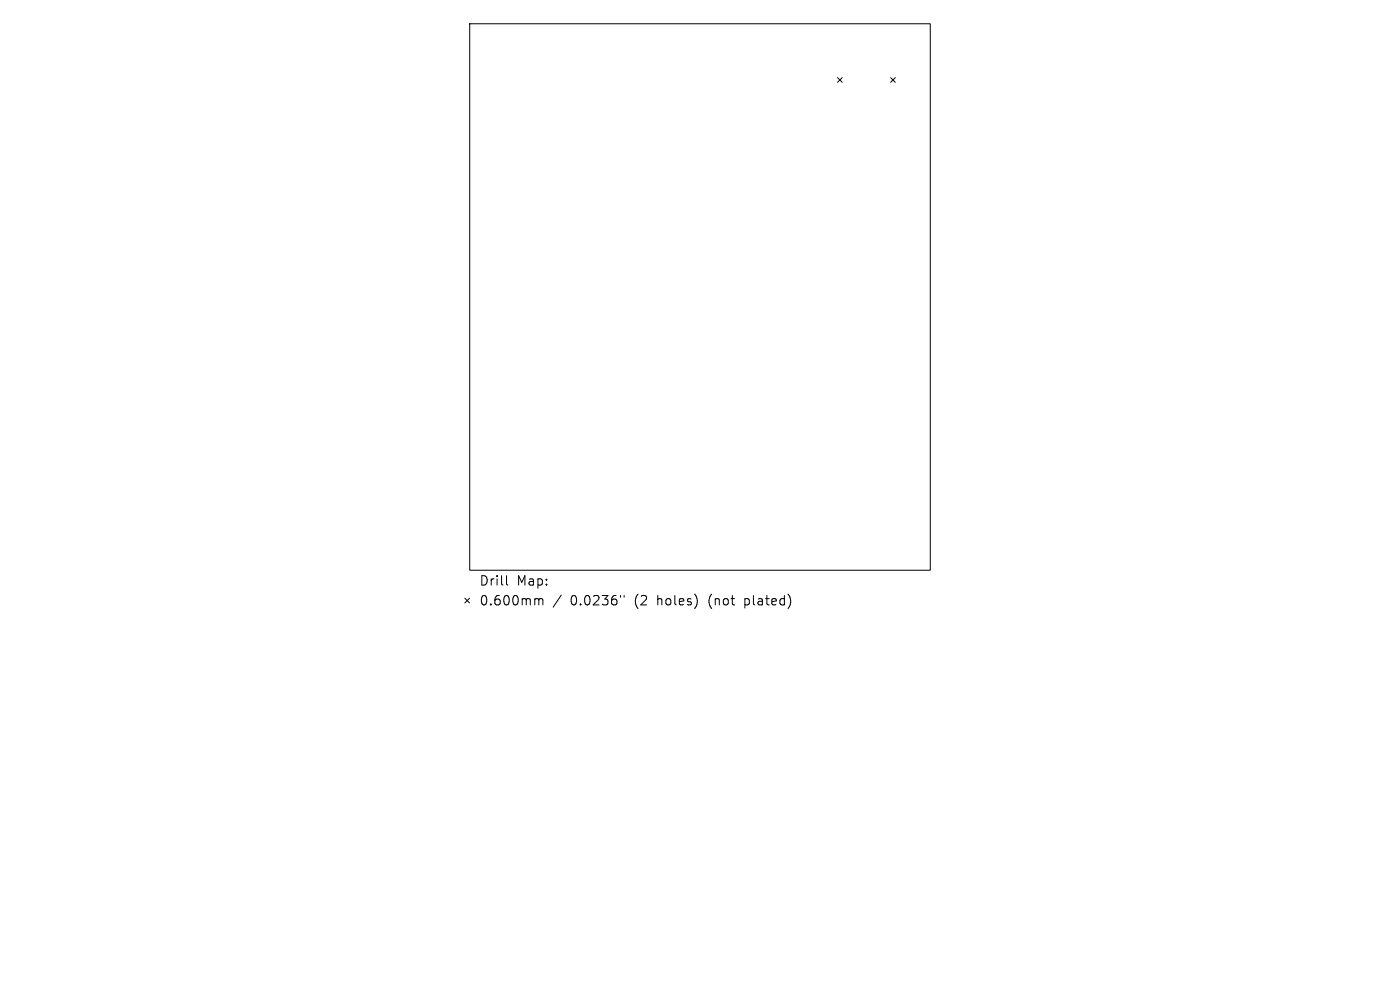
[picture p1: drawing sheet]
<svg xmlns="http://www.w3.org/2000/svg" width="297mm" height="210mm" viewBox="0 0 297 210" stroke-linecap="round" stroke-linejoin="round" font-family="sans-serif">
<defs><g id="words">
<g font-size="2.8">
<text x="101.6" y="124.5">Drill</text>
<text x="109.6" y="124.5">Map:</text>
<text x="101.6" y="128.7">0.600mm</text>
<text x="121.1" y="128.7">0.0236&quot;</text>
<text x="134.8" y="128.7">(2</text>
<text x="139.7" y="128.7">holes)</text>
<text x="150.8" y="128.7">(not</text>
<text x="158.6" y="128.7">plated)</text>
</g>
</g></defs>
<g fill="none" stroke="#000" stroke-width=".21">
<path d="M99.6 5h97.8v116h-97.8zM177.7 16.5l1 1M178.7 16.5l-1 1M188.9 16.5l1 1M189.9 16.5l-1 1M98.6 126.9l1 1M99.6 126.9l-1 1M107.5 122.1v1.7l.2 .3M113.7 127h.3l.3 .3M114.3 127.3l.3-.3 .5 .1 .1 1.2M114.3 127.3v1M119.1 126.2l-1.7 2.6"/>
<path d="M131.6 126.3v.4M132.4 126.3v.4"/>
</g>
<use href="#words"/>
</svg>
